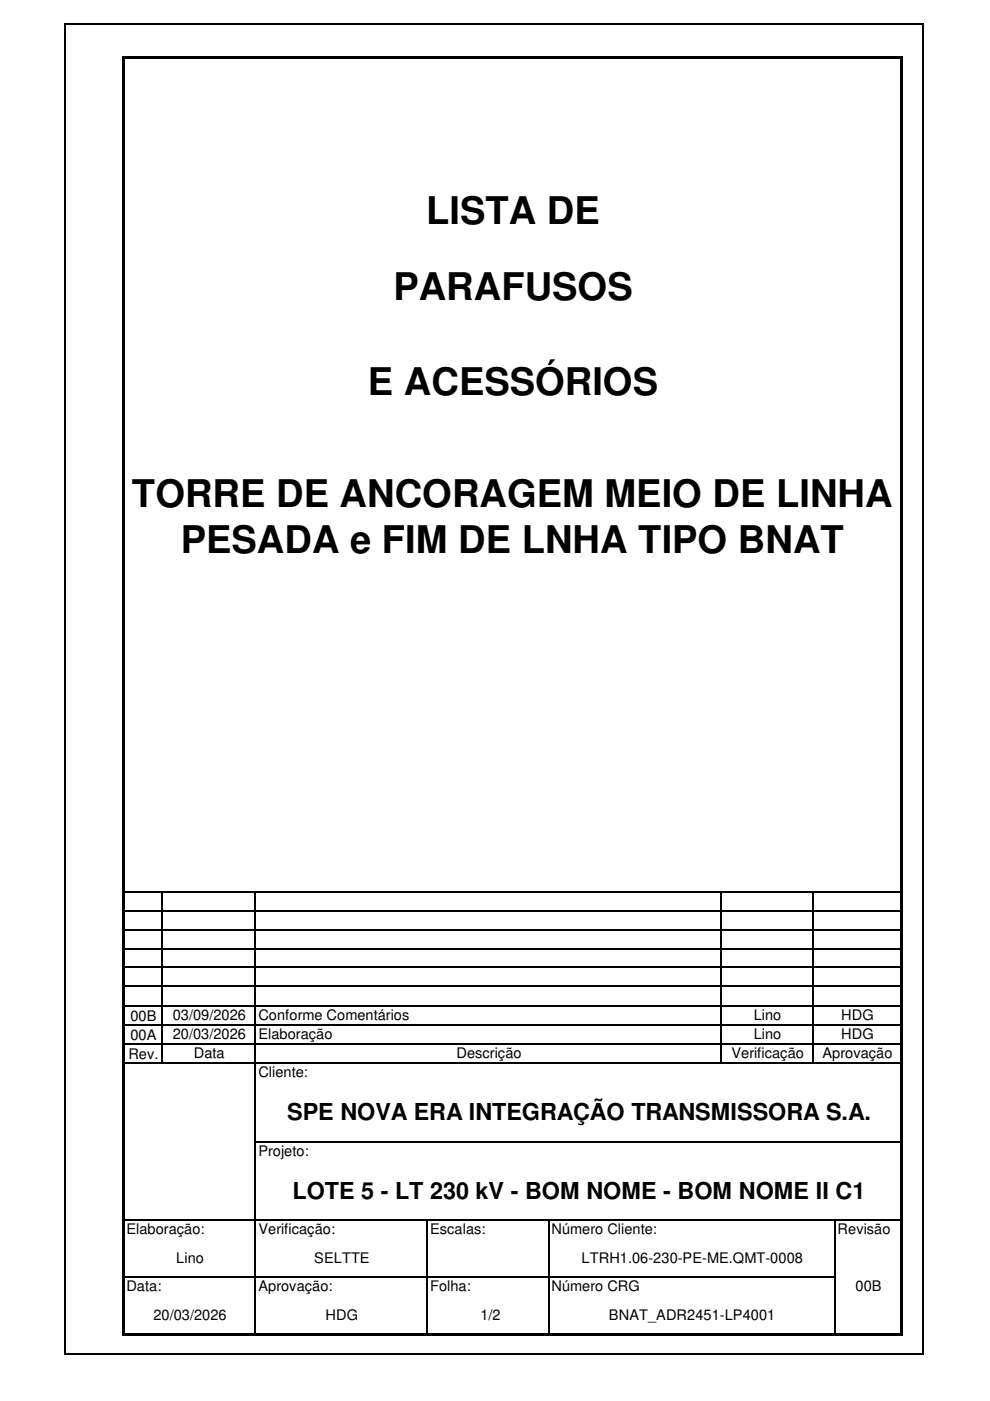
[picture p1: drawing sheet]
<svg xmlns="http://www.w3.org/2000/svg" width="210mm" height="297mm" viewBox="0 0 210 297" stroke-linecap="round" stroke-linejoin="round" font-family="sans-serif">
<defs><g id="words">
<g font-size="8.1">
<text x="90.3" y="47.6">LISTA DE</text>
<text x="83.4" y="63.7">PARAFUSOS</text>
<text x="78" y="83.8">E ACESSÓRIOS</text>
<text x="28" y="107.4">TORRE DE ANCORAGEM MEIO DE LINHA</text>
<text x="38.4" y="117.2">PESADA e FIM DE LNHA TIPO BNAT</text>
</g>
<g font-size="5">
<text x="60.9" y="237.5">SPE NOVA ERA INTEGRAÇÃO TRANSMISSORA S.A.</text>
<text x="62" y="254.1">LOTE 5 - LT 230 kV - BOM NOME - BOM NOME II C1</text>
</g>
<g font-size="3.1">
<text x="27.6" y="216.5">00B</text>
<text x="27.6" y="220.5">00A</text>
<text x="36.6" y="216.3">03/09/2026</text>
<text x="36.6" y="220.3">20/03/2026</text>
<text x="54.8" y="216.3">Conforme Comentários</text>
<text x="54.8" y="220.3">Elaboração</text>
<text x="159.8" y="220.3">Lino</text>
<text x="159.8" y="216.3">Lino</text>
<text x="178.4" y="220.3">HDG</text>
<text x="178.4" y="216.3">HDG</text>
<text x="27.2" y="224.5">Rev.</text>
<text x="41.1" y="224.3">Data</text>
<text x="96.8" y="224.3">Descrição</text>
<text x="155.1" y="224.3">Verificação</text>
<text x="174.4" y="224.3">Aprovação</text>
<text x="54.8" y="228.4">Cliente:</text>
<text x="54.8" y="245.1">Projeto:</text>
<text x="26.8" y="261.7">Elaboração:</text>
<text x="54.8" y="261.7">Verificação:</text>
<text x="91.2" y="261.7">Escalas:</text>
<text x="116.9" y="261.7">Número Cliente:</text>
<text x="177.6" y="261.7">Revisão</text>
<text x="37.4" y="267.8">Lino</text>
<text x="66.6" y="267.8">SELTTE</text>
<text x="123.3" y="267.8">LTRH1.06-230-PE-ME.QMT-0008</text>
<text x="26.8" y="273.8">Data:</text>
<text x="54.8" y="273.8">Aprovação:</text>
<text x="91.2" y="273.8">Folha:</text>
<text x="116.9" y="273.8">Número CRG</text>
<text x="181.4" y="273.8">00B</text>
<text x="32.5" y="279.8">20/03/2026</text>
<text x="69" y="279.8">HDG</text>
<text x="101.9" y="279.8">1/2</text>
<text x="129.1" y="279.8">BNAT_ADR2451-LP4001</text>
</g>
</g></defs>
<g fill="none" stroke="#000" stroke-width=".3">
<path d="M13.8 5v282.3M13.9 5.1h182M195.8 5.3v282M26.5 189h164.3M26.5 193.1h164.3M26.5 197.1h164.3M34.4 189.2v36.4M54.2 189.2v93.4M153 189.2v36.4M172.3 189.2v36.4M26.5 201.1h164.3M26.5 205.1h164.3"/>
<path d="M26.5 209.1h164.3M26.5 213.3h164.3M26.5 217.4h164.3M26.5 221.4h164.3M26.5 225.4h164.3M26.5 258.8h164.3M54.3 242.2h136.5M90.6 258.9v23.7M116.3 258.9v23.7M177 258.9v23.7M26.5 270.8h150.6M13.9 287.1h182"/>
</g>
<path d="M26.5 11.9h164.8v.6h-164.8zM25.9 11.9h.6v271.3h-.6zM26.5 282.6h164.8v.6h-164.8zM190.8 12.5h.5v270.7h-.5z" fill="#000"/>
<use href="#words"/>
</svg>
